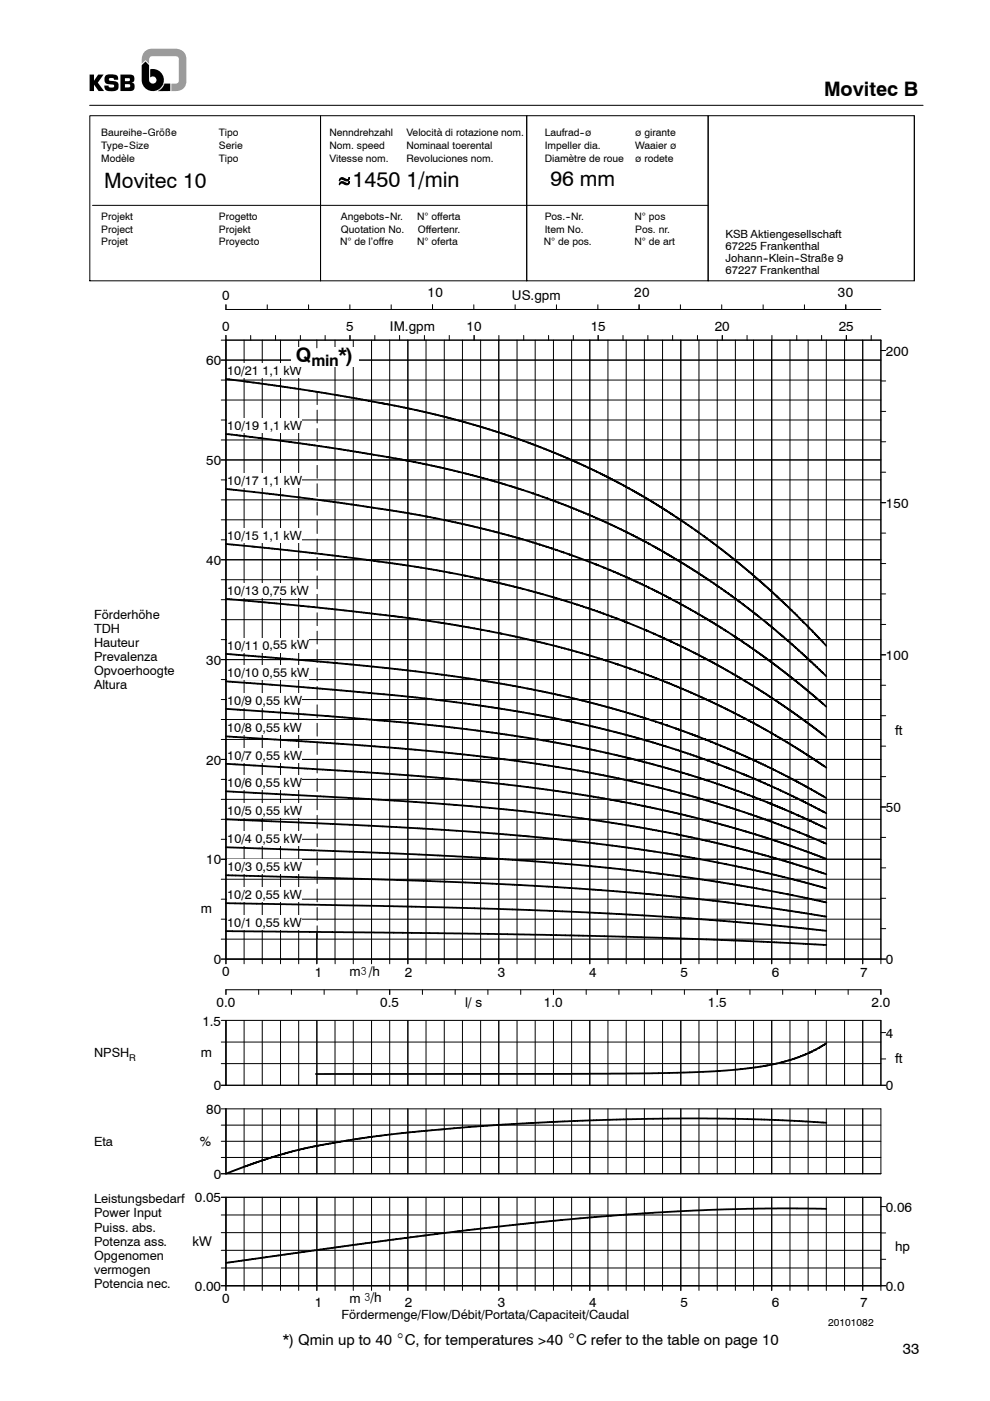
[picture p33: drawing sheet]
<svg xmlns="http://www.w3.org/2000/svg" width="210mm" height="297mm" viewBox="0 0 210 297" stroke-linecap="round" stroke-linejoin="round" font-family="sans-serif">
<defs><g id="words">
<text font-size="4.6" x="74.7" y="39.6">1450 1/min</text>
<g font-size="4.5">
<text x="22.1" y="39.8">Movitec 10</text>
<text x="116.8" y="39.5">96 mm</text>
</g>
<g font-size="4.2">
<text x="174.8" y="20.4">Movitec B</text>
<text x="62.8" y="76.8">Q</text>
<text x="71.8" y="76.8">*)</text>
</g>
<text font-size="3.3" x="66" y="77.7">min</text>
<g font-size="3.2">
<text x="60.1" y="285.1">*) Qmin up to 40 _C, for temperatures &gt;40 _C refer to the table on page 10</text>
<text x="191.5" y="287">33</text>
</g>
<g font-size="2.9">
<text x="47.1" y="63.7">0</text>
<text x="90.7" y="63.1">10</text>
<text x="108.6" y="63.7">US.gpm</text>
<text x="134.5" y="63.1">20</text>
<text x="177.7" y="63.1">30</text>
<text x="47.1" y="70.2">0</text>
<text x="73.4" y="70.2">5</text>
<text x="82.7" y="70.2">IM.gpm</text>
<text x="99" y="70.2">10</text>
<text x="125.3" y="70.2">15</text>
<text x="151.6" y="70.2">20</text>
<text x="177.9" y="70.2">25</text>
<text x="43.7" y="77.4">60</text>
<text x="187.9" y="75.4">200</text>
<text x="43.7" y="98.6">50</text>
<text x="187.9" y="107.7">150</text>
<text x="43.7" y="119.8">40</text>
<text x="43.7" y="140.9">30</text>
<text x="187.9" y="139.9">100</text>
<text x="189.9" y="155.9">ft</text>
<text x="43.7" y="162.1">20</text>
<text x="187.9" y="172.2">50</text>
<text x="43.7" y="183.3">10</text>
<text x="42.6" y="193.7">m</text>
<text x="45.3" y="204.4">0</text>
<text x="47.1" y="206.9">0</text>
<text x="66.8" y="207.2">1</text>
<text x="74.1" y="206.9">m#/h</text>
<text x="85.9" y="207.2">2</text>
<text x="105.6" y="207.2">3</text>
<text x="124.9" y="207.2">4</text>
<text x="144.3" y="207.2">5</text>
<text x="163.7" y="207.2">6</text>
<text x="182.5" y="207.2">7</text>
<text x="187.9" y="204.4">0</text>
<text x="45.9" y="213.4">0.0</text>
<text x="80.7" y="213.4">0.5</text>
<text x="98.7" y="213.4">l/ s</text>
<text x="115.4" y="213.4">1.0</text>
<text x="150.1" y="213.4">1.5</text>
<text x="184.8" y="213.4">2.0</text>
<text x="42.9" y="217.4">1.5</text>
<text x="187.9" y="220">4</text>
<text x="42.6" y="224.2">m</text>
<text x="189.9" y="225.4">ft</text>
<text x="45.3" y="231.2">0</text>
<text x="187.9" y="231.2">0</text>
<text x="43.7" y="236.2">80</text>
<text x="42.4" y="242.9">%</text>
<text x="45.3" y="249.9">0</text>
<text x="41.3" y="255">0.05</text>
<text x="187.9" y="256.9">0.06</text>
<text x="40.8" y="264.2">kW</text>
<text x="189.9" y="265.1">hp</text>
<text x="41.3" y="273.7">0.00</text>
<text x="187.9" y="273.7">0.0</text>
<text x="47.1" y="276.2">0</text>
<text x="66.8" y="277">1</text>
<text x="74.1" y="276.2">m #/h</text>
<text x="85.9" y="277">2</text>
<text x="105.6" y="277">3</text>
<text x="124.9" y="277">4</text>
<text x="144.3" y="277">5</text>
<text x="163.7" y="277">6</text>
<text x="182.5" y="277">7</text>
</g>
<g font-size="2.7">
<text x="48.2" y="79.5">10/21 1,1 kW</text>
<text x="48.2" y="91.1">10/19 1,1 kW</text>
<text x="48.2" y="102.8">10/17 1,1 kW</text>
<text x="48.2" y="114.5">10/15 1,1</text>
<text x="60.1" y="114.4">kW</text>
<text x="19.9" y="131.1">Förderhöhe</text>
<text x="48.2" y="126.1">10/13 0,75 kW</text>
<text x="19.9" y="134.1">TDH</text>
<text x="19.9" y="137.1">Hauteur</text>
<text x="48.2" y="137.7">10/11 0,55 kW</text>
<text x="19.9" y="140.1">Prevalenza</text>
<text x="19.9" y="143.1">Opvoerhoogte</text>
<text x="48.2" y="143.5">10/10 0,55 kW</text>
<text x="19.9" y="146.1">Altura</text>
<text x="48.2" y="149.4">10/9 0,55 kW</text>
<text x="48.2" y="155.2">10/8 0,55</text>
<text x="60.1" y="155.2">kW</text>
<text x="48.2" y="161.1">10/7 0,55 kW</text>
<text x="48.2" y="166.8">10/6 0</text>
<text x="55.7" y="166.8">,55 kW</text>
<text x="48.2" y="172.7">10/5 0,55 kW</text>
<text x="48.2" y="178.7">10/4 0</text>
<text x="55.7" y="178.7">,55 kW</text>
<text x="48.2" y="184.7">10/3 0</text>
<text x="55.7" y="184.6">,55 kW</text>
<text x="48.2" y="190.6">10/2 0,55 kW</text>
<text x="48.2" y="196.5">10/1 0,55 kW</text>
<text x="19.9" y="224.1">NPSH</text>
<text x="19.9" y="242.9">Eta</text>
<text x="19.9" y="255.2">Leistungsbedarf</text>
<text x="19.9" y="258.1">Power Input</text>
<text x="19.9" y="261.2">Puiss. abs.</text>
<text x="19.9" y="264.1">Potenza ass.</text>
<text x="19.9" y="267.1">Opgenomen</text>
<text x="19.9" y="270">vermogen</text>
<text x="19.9" y="273.1">Potencia nec.</text>
<text x="72.4" y="279.6">Fördermenge/Flow/Débit/Portata/Capaciteit/Caudal</text>
</g>
<g font-size="2.4">
<text x="153.9" y="50.5">KSB Aktiengesellschaft</text>
<text x="153.9" y="53.1">67225 Frankenthal</text>
<text x="153.9" y="55.6">Johann--Klein--Straße 9</text>
<text x="153.9" y="58.1">67227 Frankenthal</text>
</g>
<g font-size="2.2">
<text x="21.5" y="28.9">Baureihe--Größe</text>
<text x="46.4" y="28.9">Tipo</text>
<text x="69.9" y="28.9">Nenndrehzahl</text>
<text x="86.2" y="28.9">Velocità di rotazione nom.</text>
<text x="115.5" y="28.9">Laufrad--ø</text>
<text x="134.7" y="28.9">ø girante</text>
<text x="21.5" y="31.6">Type--Size</text>
<text x="21.5" y="34.2">Modèle</text>
<text x="46.4" y="31.6">Serie</text>
<text x="46.4" y="34.2">Tipo</text>
<text x="69.9" y="31.6">Nom. speed</text>
<text x="69.9" y="34.2">Vitesse nom.</text>
<text x="86.2" y="31.6">Nominaal toerental</text>
<text x="86.2" y="34.2">Revoluciones nom.</text>
<text x="115.5" y="31.6">Impeller dia.</text>
<text x="115.5" y="34.2">Diamètre de roue</text>
<text x="134.7" y="31.6">Waaier ø</text>
<text x="134.7" y="34.2">ø rodete</text>
<text x="21.5" y="46.6">Projekt</text>
<text x="46.4" y="46.6">Progetto</text>
<text x="72.3" y="46.6">Angebots--Nr.</text>
<text x="88.5" y="46.7">N° offerta</text>
<text x="115.5" y="46.6">Pos.--Nr.</text>
<text x="134.6" y="46.7">N° pos</text>
<text x="21.5" y="49.3">Project</text>
<text x="21.5" y="52">Projet</text>
<text x="46.4" y="49.3">Projekt</text>
<text x="46.4" y="52">Proyecto</text>
<text x="72.1" y="52">N° de l’offre</text>
<text x="72.3" y="49.3">Quotation No.</text>
<text x="88.5" y="52">N° oferta</text>
<text x="88.6" y="49.3">Offertenr.</text>
<text x="115.3" y="52">N° de pos.</text>
<text x="115.5" y="49.3">Item No.</text>
<text x="134.6" y="52">N° de art</text>
<text x="134.7" y="49.3">Pos. nr.</text>
<text x="175.7" y="281.1">20101082</text>
</g>
<text font-size="2" x="27.4" y="225">R</text>
</g></defs>
<path d="M19 22.3h176.8" fill="none" stroke="#000" stroke-width=".21"/>
<path d="M30.7 10.9l.9-.5 .6-.1h5.2a2.16 2.16 0 0 1 2.1 2.1v5a2.08 2.08 0 0 1-2.3 1.9h-.9v-1.6h1a.64 .64 0 0 0 .6-.6v-4.4a.62 .62 0 0 0-.7-.8h-4.9a.65 .65 0 0 0-.7 .8v.8l-.7-.8-.8 .8a3.3 3.3 0 0 1 .6-2.6z" fill-rule="evenodd" fill="#9a9a9a"/>
<g fill="#000">
<path d="M30.1 13.8l.8-.8 .7 .8v3.2a.78 .78 0 0 0 1 .8 .78 .78 0 0 0 .5-1.2 .78 .78 0 0 0-1.2-.2v-1.7a2.35 2.35 0 0 1 2.8 1.9 2.35 2.35 0 0 1-2.1 2.7 2.35 2.35 0 0 1-2.5-2.3z" fill-rule="evenodd"/>
<path d="M34.9 17.7h1.2v1.6h-2.6z" fill-rule="evenodd"/>
</g>
<path d="M34.9 17.7l-.6 1.1-.8 .5z" fill-rule="evenodd" fill="#fff"/>
<g fill="#000">
<path d="M25.5 15.8h2.1a.9 .9 0 0 1 .9 .8 .9 .9 0 0 1-.5 .9 .88 .88 0 0 1 .4 1.5l-.5 .3h-2.4zM22.4 16a1.14 1.14 0 0 0-.2 1.4 1.14 1.14 0 0 0 1.3 .5l.7 .1v.3a.51 .51 0 0 1-.8 .3l-.3-.2-.1-.3h-.9a1.1 1.1 0 0 0 1.5 1.2 1.19 1.19 0 0 0 1.4-.4 1.19 1.19 0 0 0 0-1.4l-1.9-.5a.58 .58 0 0 1 .4-.5 .58 .58 0 0 1 .7 .2v.2h.9a.99 .99 0 0 0-.4-1 .99 .99 0 0 0-1-.1h-.8zM26.5 16.6h.9l.2 .4-.2 .2h-.9zM26.5 17.8h.7a.36 .36 0 0 1 .4 .4 .36 .36 0 0 1-.4 .3h-.7zM19 15.8h.9v1.3l.9-1.3h1.2l-1.3 1.7 1.4 1.8h-1.2l-1-1.4v1.4h-.9z" fill-rule="evenodd"/>
<path d="M72.2 37.8l.4-.1 1.2 .4 .3-.4-.1 .4-.3 .3-1.2-.4-.6 .4zM72.2 38.7l.5-.2 1.1 .4 .3-.4-.1 .4-.3 .3-1.2-.4-.6 .4z" fill-rule="evenodd"/>
</g>
<g fill="none" stroke="#000" stroke-width=".21">
<path d="M19 24.5h49v35h-49zM68 24.5h43.7v35h-43.7zM74 37.7l.1 .3-.4 .4-1.2-.4-.6 .4 .3-.6 .3-.1 1 .4 .4-.1 .1-.3M74 38.5l.1 .1-.1 .3-.3 .3-1.2-.4-.6 .4 .3-.5 .3-.2 1.1 .4h.3l.1-.4M111.7 24.5h38.5v35h-38.5zM150.2 24.5h43.7v35h-43.7zM193.9 24.5v35M19.6 43.5h130.6M46.9 76.3h139.9M46.9 72.1h139.9v132.2M47.9 64.6v1h138.9M47.9 71.1v133.2"/>
<path d="M51.8 72.1v132.2M53.2 71.1v1M55.6 72.1v132.2M56.7 64.6v1M58.4 71.1v1M59.5 72.1v132.2M63.4 72.1v132.2M63.7 71.1v1M65.4 64.6v1M69 71.1v1M71.1 72.1v132.2M74.2 64.6v1"/>
<path d="M74.2 71.1v1M74.9 72.1v132.2M78.8 72.1v132.2M79.5 71.1v1M82.7 72.1v132.2M83 64.6v1M84.8 71.1v1M86.5 72.1v132.2M90 71.1v1M90.4 72.1v132.2M91.7 64.6v1M94.2 72.1v132.2"/>
<path d="M95.3 71.1v1M98.1 72.1v132.2M100.5 64.6v1M100.6 71.1v1M101.9 72.1v132.2M105.8 72.1v132.2M105.8 71.1v1M109.3 64.6v1M109.7 72.1v132.2M111.1 71.1v1M113.5 72.1v132.2M116.4 71.1v1"/>
<path d="M117.4 72.1v132.2M118 64.6v1M121.2 72.1v132.2M121.6 71.1v1M125.1 72.1v132.2M126.8 64.6v1M126.9 71.1v1M128.9 72.1l.1 132.2M132.1 71.1v1M132.8 72.1v132.2M135.6 64.6v1M136.7 72.1v132.2"/>
<path d="M137.4 71.1v1M140.5 72.1v132.2M142.7 71.1v1M144.3 64.6v1M144.4 72.1v132.2M147.9 71.1v1M148.3 72.1v132.2M152.1 72.1v132.2M153.1 64.6v1M153.2 71.1v1M156 72.1v132.2M158.5 71.1v1"/>
<path d="M159.8 72.1v132.2M161.9 64.6v1M163.7 72.1v132.2M163.7 71.1v1M167.6 72.1v132.2M169 71.1v1M170.6 64.6v1M171.4 72.1v132.2M174.3 71.1v1M175.3 72.1v132.2M179.1 72.1v132.2M179.4 64.6v1"/>
<path d="M179.5 71.1v1M183 72.1v132.2M184.8 71.1v1M186.8 74.3h1.1M46.9 97.5h139.9M46.9 93.3h139.9M46.9 89h139.9M46.9 84.8h139.9M46.9 80.6h139.9M186.8 93.7h1.1M186.8 87.2h1.1M186.8 80.8h1.1"/>
<path d="M46.9 118.7h139.9M46.9 114.4h139.9M46.9 110.2h139.9M46.9 106h139.9M46.9 101.7h139.9M186.8 119.5h1.1M186.8 113h1.1M186.8 106.6h1.1M186.8 100.1h1.1M46.9 139.8h139.9M46.9 135.6h139.9M46.9 131.4h139.9"/>
<path d="M46.9 127.1h139.9M46.9 122.9h139.9M186.8 138.8h1.1M186.8 132.4h1.1M186.8 125.9h1.1M46.9 156.8h139.9M46.9 152.5h139.9M46.9 148.3h139.9M46.9 144.1h139.9M186.8 158.2h1.1M186.8 151.7h1.1M186.8 145.3h1.1"/>
<path d="M46.9 177.9h139.9M46.9 173.7h139.9M46.9 169.5h139.9M46.9 165.2h139.9M46.9 161h139.9M186.8 177.5h1.1M186.8 171.1h1.1M186.8 164.7h1.1M46.9 199.1h139.9M46.9 194.9h139.9M46.9 190.6h139.9M46.9 186.4h139.9"/>
<path d="M46.9 182.2h139.9M67.2 197.7v6.6M186.8 196.9h1.1M186.8 190.5h1.1M186.8 184h1.1M46.9 203.3h141M46.9 216.3h139.9v13.8M47.9 210.8v-1h138.9v1M47.9 216.3v13.8M51.8 216.3v13.8M54.9 209.8v1M55.6 216.3v13.8"/>
<path d="M59.5 216.3v13.8M61.8 209.8v1M63.4 216.3v13.8M67.2 216.3v13.8M68.7 209.8v1M71.1 216.3v13.8M74.9 216.3v13.8M75.7 209.8v1M78.8 216.3v13.8M82.7 216.3v13.8M82.7 209.8v1M86.5 216.3v13.8"/>
<path d="M89.6 209.8v1M90.4 216.3v13.8M94.2 216.3v13.8M96.5 209.8v1M98.1 216.3v13.8M101.9 216.3v13.8M103.5 209.8v1M105.8 216.3v13.8M109.7 216.3v13.8M110.4 209.8v1M113.5 216.3v13.8M117.4 209.8v1"/>
<path d="M117.4 216.3v13.8M121.2 216.3v13.8M124.3 209.8v1M125.1 216.3v13.8M128.9 216.3v13.8M131.3 209.8v1M132.8 216.3v13.8M136.7 216.3v13.8M138.2 209.8v1M140.5 216.3v13.8M144.4 216.3v13.8M145.2 209.8v1"/>
<path d="M148.3 216.3v13.8M152.1 209.8v1M152.1 216.3v13.8M156 216.3v13.8M159.1 209.8v1M159.8 216.3v13.8M163.7 216.3v13.8M166 209.8v1M167.6 216.3v13.8M171.4 216.3v13.8M173 209.8v1M175.3 216.3v13.8"/>
<path d="M179.1 216.3v13.8M179.9 209.8v1M183 216.3v13.8M186.8 218.9h1.1M46.9 235.1h139.9v13.8h-139.9M46.9 230.1h141M46.9 225.5h139.9M46.9 220.9h139.9M46.9 238.5h139.9M47.9 235.1v13.8M51.8 235.1v13.8M55.6 235.1v13.8"/>
<path d="M59.5 235.1v13.8M63.4 235.1v13.8M67.2 235.1v13.8M71.1 235.1v13.8M74.9 235.1v13.8M78.8 235.1v13.8M82.7 235.1v13.8M86.5 235.1v13.8M90.4 235.1v13.8M94.2 235.1v13.8M98.1 235.1v13.8M101.9 235.1v13.8"/>
<path d="M105.8 235.1v13.8M109.7 235.1v13.8M113.5 235.1v13.8M117.4 235.1v13.8M121.2 235.1v13.8M125.1 235.1v13.8M128.9 235.1v13.8M132.8 235.1v13.8M136.7 235.1v13.8M140.5 235.1v13.8M144.4 235.1v13.8M148.3 235.1v13.8"/>
<path d="M152.1 235.1v13.8M156 235.1v13.8M159.8 235.1v13.8M163.7 235.1v13.8M167.6 235.1v13.8M171.4 235.1v13.8M175.3 235.1v13.8M179.1 235.1v13.8M183 235.1v13.8M186.8 224.5h1.1M46.9 253.9h139.9v19.7M46.9 245.4h139.9"/>
<path d="M46.9 242h139.9M46.9 257.6h139.9M47.9 253.9v19.7M51.8 253.9v19.7M55.6 253.9v19.7M59.5 253.9v19.7M63.4 253.9v19.7M67.2 253.9v19.7M71.1 253.9v19.7M74.9 253.9v19.7M78.8 253.9v19.7M82.7 253.9v19.7"/>
<path d="M86.5 253.9v19.7M90.4 253.9v19.7M94.2 253.9v19.7M98.1 253.9v19.7M101.9 253.9v19.7M105.8 253.9v19.7M109.7 253.9v19.7M113.5 253.9v19.7M117.4 253.9v19.7M121.2 253.9v19.7M125.1 253.9v19.7M128.9 253.9l.1 19.7"/>
<path d="M132.8 253.9v19.7M136.7 253.9v19.7M140.5 253.9v19.7M144.4 253.9v19.7M148.3 253.9v19.7M152.1 253.9v19.7M156 253.9v19.7M159.8 253.9v19.7M163.7 253.9v19.7M167.6 253.9v19.7M171.4 253.9v19.7M175.3 253.9v19.7"/>
<path d="M179.1 253.9v19.7M183 253.9v19.7M186.8 255.8h1.1M46.9 272.6h141M46.9 268.8h139.9M46.9 265.1h139.9M46.9 261.3h139.9M186.8 267h1.1M186.8 261.4h1.1"/>
</g>
<path d="M71.4 49.7h12.8v2.3h-12.8zM87.8 44.3h10.5v2.3h-10.5zM87.8 49.7h10v2.3h-10zM114.7 49.7h11.5v2.3h-11.5zM133.9 49.7h9.9v2.3h-9.9zM133.9 44.3h7.9v2.3h-7.9z" fill="none" stroke="#fff" stroke-width=".21"/>
<path d="M47.9 80.3l12.6 1.7 11.3 1.8 11.9 2.2 7.2 1.5 7.7 2 7.7 2.3 8.2 2.9 7.5 3.2 7.3 3.5 7.2 3.9 6.4 3.9 6.6 4.6 6.5 5.1 6.1 5.1 6.2 5.8 7 7.1" fill="none" stroke="#000" stroke-width=".38"/>
<path d="M48.2 77.1h15.9v3h-15.9z" fill="#fff"/>
<path d="M47.9 92l12.2 1.5 11.7 1.7 12 2 7.8 1.5 8.4 2 7.3 2 6.9 2.3 8.1 3 6.9 3.1 7 3.4 6 3.4 7.7 4.8 6.9 4.8 6 4.7 6.6 5.7 5.9 5.5M175.3 221.2l-2.2 1.3-2.2 1-4.7 1.6-6.1 1.2-8.5 .8-8 .4-10.8 .1-65.8 .1M175.3 238l-16.8-.7-18.6-.1-20.1 .5-12.9 .7-9.6 .7-16.9 1.7-13.2 2.1-4.6 1-4.9 1.4-9.8 3.6" fill="none" stroke="#000" stroke-width=".38"/>
<path d="M48.2 88.7h15.9v3h-15.9z" fill="#fff"/>
<path d="M47.9 103.7l22.2 2.6 12.7 1.9 7.8 1.3 8.2 1.7 7.5 1.9 7.4 2.1 7.4 2.4 7.1 2.8 6.7 2.9 6.9 3.4 7.8 4.3 6.6 4.2 6.2 4.3 6.7 5.1 6.2 5.2" fill="none" stroke="#000" stroke-width=".38"/>
<path d="M48.2 100.4h15.9v3h-15.9z" fill="#fff"/>
<path d="M47.9 115.3l22.6 2.5 13.3 1.7 8.3 1.3 8 1.5 8.6 2 7 1.8 7.1 2.2 6.8 2.4 7.5 3 7.4 3.3 6.6 3.4 5.9 3.4 6.4 4 5.7 3.8 6.2 4.7" fill="none" stroke="#000" stroke-width=".38"/>
<path d="M48.2 112.1h15.9v3h-15.9z" fill="#fff"/>
<path d="M47.9 127l23.1 2.2 20.4 2.5 8 1.3 8.8 1.7 7.3 1.7 6.4 1.7 7.2 2.1 7.1 2.5 7 2.7 7.4 3.2 6.3 3.2 5.9 3.2 6.7 3.9 5.8 3.9" fill="none" stroke="#000" stroke-width=".38"/>
<g fill="#fff">
<path d="M48.2 123.7h17.3v3h-17.3z"/>
<path d="M48.2 123.7h17.4v3h-17.4z"/>
</g>
<path d="M47.9 138.6l26.5 2.3 18.3 2 16.1 2.5 13.4 2.8 6.9 1.8 6.8 2 7.6 2.5 6.2 2.3 6.7 2.8 6.5 3 6.2 3.1 6.2 3.5" fill="none" stroke="#000" stroke-width=".38"/>
<path d="M48.2 135.3h17.4v3h-17.4z" fill="#fff"/>
<path d="M47.9 144.5l22.3 1.7 21.3 2 16.6 2.4 13.5 2.5 6.9 1.6 7.4 2 7.9 2.3 6.3 2.2 6.5 2.5 6.4 2.7 6.6 3.1 5.7 2.9" fill="none" stroke="#000" stroke-width=".38"/>
<path d="M48.2 141.1h17.4v3h-17.4z" fill="#fff"/>
<path d="M47.9 150.3l22.8 1.6 21.5 1.9 14.7 1.9 14.9 2.5 13.8 3.1 6.7 1.8 7.2 2.2 6.8 2.3 7.1 2.8 6 2.5 5.9 2.8" fill="none" stroke="#000" stroke-width=".38"/>
<path d="M48.2 147h15.9v3h-15.9z" fill="#fff"/>
<path d="M47.9 156.1l28.4 1.9 16.7 1.4 15.4 1.8 14.2 2.2 14.6 3 13.8 3.6 12.3 4.1 6.2 2.3 5.8 2.5" fill="none" stroke="#000" stroke-width=".38"/>
<path d="M48.2 152.8h15.9v3h-15.9z" fill="#fff"/>
<path d="M47.9 161.9l29.3 1.8 16.5 1.3 15.9 1.6 13.5 1.8 14.4 2.7 13.2 3.1 12.6 3.7 12 4.2" fill="none" stroke="#000" stroke-width=".38"/>
<path d="M48.2 158.7h15.9v2.9h-15.9z" fill="#fff"/>
<path d="M47.9 167.8l30.2 1.6 15.7 1 14.9 1.3 15 1.8 13.4 2.2 14 2.8 12.8 3.3 11.4 3.6" fill="none" stroke="#000" stroke-width=".38"/>
<path d="M48.2 164.4h15.9v3h-15.9z" fill="#fff"/>
<path d="M47.9 173.7l29.5 1.3 16.3 .9 15.9 1.2 13.9 1.4 14.2 1.9 14 2.4 12.7 2.7 10.9 2.9" fill="none" stroke="#000" stroke-width=".38"/>
<path d="M48.2 170.3h15.9v3h-15.9z" fill="#fff"/>
<path d="M47.9 179.6l45.4 1.8 16.7 1 14.1 1.1 13.7 1.5 13.4 1.8 12.5 2.1 11.6 2.4" fill="none" stroke="#000" stroke-width=".38"/>
<path d="M48.2 176.3h15.9v3h-15.9z" fill="#fff"/>
<path d="M47.9 185.6l45.5 1.3 16.2 .7 13.4 .8 14.1 1.1 14.3 1.5 12.8 1.6 11.1 1.8" fill="none" stroke="#000" stroke-width=".38"/>
<path d="M48.2 182.3h15.9v3h-15.9z" fill="#fff"/>
<path d="M47.9 191.5l46.5 .9 28.7 1 27.5 1.6 13.9 1.2 10.8 1.2" fill="none" stroke="#000" stroke-width=".38"/>
<path d="M48.2 188.2h15.9v3h-15.9z" fill="#fff"/>
<path d="M47.9 197.4l44.9 .4 30.9 .6 27.8 .8 23.8 1.1" fill="none" stroke="#000" stroke-width=".38"/>
<path d="M48.2 194.1h15.9v3h-15.9z" fill="#fff"/>
<path d="M175.3 256.3l-13-.1-12.4 .3-12.9 .7-13.7 1.1-14.5 1.4-16.6 2-44.3 6.1" fill="none" stroke="#000" stroke-width=".38"/>
<g fill="none" stroke="#000" stroke-width=".21">
<path d="M67.3 83.1v2.7M67.3 87v2.7M67.3 90.9v2.7M67.3 94.8v2.7M67.3 98.7v2.7M67.3 102.6v2.7M67.3 106.5v2.7M67.3 110.4v2.7M67.3 114.3v2.7M67.3 118.2v2.7M67.3 122.1v2.7M67.3 126v2.7"/>
<path d="M67.3 129.9v2.8M67.3 133.8v2.7M67.3 137.7v2.8M67.3 141.6v2.8M67.3 145.5v2.8M67.3 149.4v2.8M67.3 153.4v2.7M67.3 157.2v2.8M67.3 161.2v2.7M67.3 165.1v2.7M67.3 169v2.7M67.3 172.9v2.7"/>
<path d="M67.3 176.8v2.7M67.3 180.7v2.7M67.3 184.6v2.7M67.3 188.5v2.7M67.3 192.4v2.7M67.3 196.3v2.7"/>
</g>
<path d="M61.8 73.6h14.2v4.2h-14.2z" fill="#fff"/>
<path d="M67.2 72.1v1.6" fill="none" stroke="#000" stroke-width=".21"/>
<use href="#words"/>
</svg>
